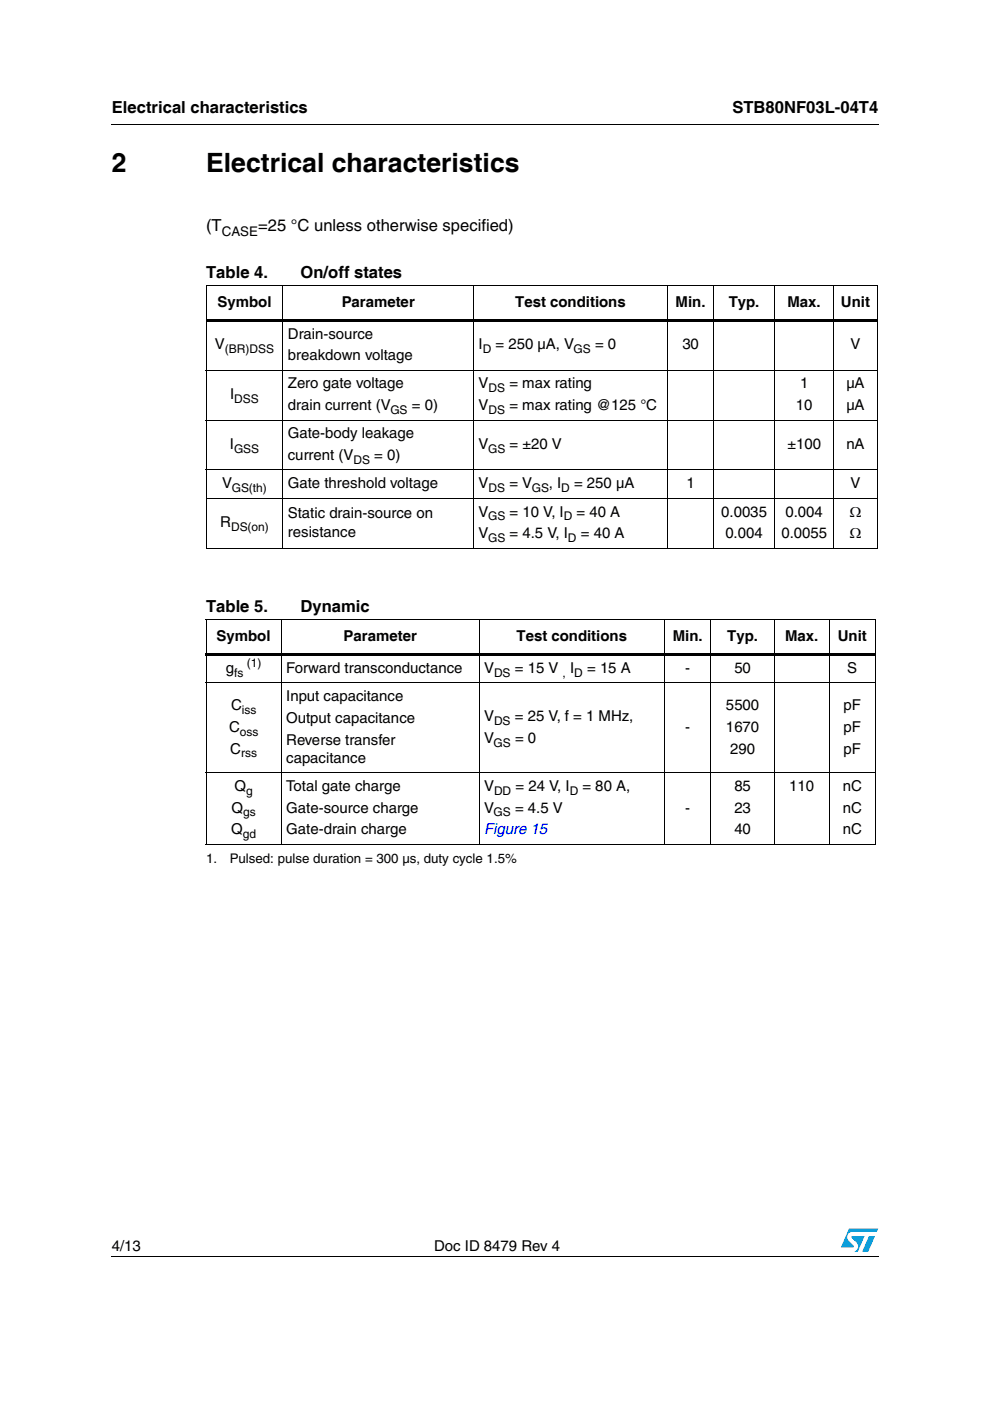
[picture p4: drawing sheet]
<svg xmlns="http://www.w3.org/2000/svg" width="210mm" height="297mm" viewBox="0 0 210 297" stroke-linecap="round" stroke-linejoin="round" font-family="sans-serif">
<defs><g id="words">
<g font-size="5.6">
<text x="23.7" y="36.4">2</text>
<text x="43.7" y="36.4">Electrical characteristics</text>
</g>
<g font-size="3.5">
<text x="23.7" y="23.9">Electrical characteristics</text>
<text x="155.3" y="23.9">STB80NF03L-04T4</text>
<text x="43.7" y="49.1">(T</text>
<text x="54.7" y="49.1">=25 °C unless otherwise specified)</text>
<text x="43.7" y="58.9">Table 4.</text>
<text x="63.7" y="58.9">On/off states</text>
<text x="43.7" y="129.9">Table 5.</text>
<text x="63.7" y="129.9">Dynamic</text>
</g>
<g font-size="3.2">
<text x="46.1" y="65.1">Symbol</text>
<text x="72.5" y="65.1">Parameter</text>
<text x="109.2" y="65.1">Test conditions</text>
<text x="143.3" y="65.1">Min.</text>
<text x="154.5" y="65.1">Typ.</text>
<text x="167" y="65.1">Max.</text>
<text x="178.3" y="65.1">Unit</text>
<text x="61" y="71.8">Drain-source</text>
<text x="45.6" y="74.1">V</text>
<text x="61" y="76.3">breakdown voltage</text>
<text x="101.5" y="74.1">I</text>
<text x="105.1" y="74.1">= 250 µA, V</text>
<text x="126.2" y="74.1">= 0</text>
<text x="144.7" y="74.1">30</text>
<text x="180.3" y="74.1">V</text>
<text x="61" y="82.4">Zero gate voltage</text>
<text x="101.5" y="82.4">V</text>
<text x="108" y="82.4">= max rating</text>
<text x="169.6" y="82.4">1</text>
<text x="179.5" y="82.4">µA</text>
<text x="48.8" y="84.6">I</text>
<text x="61" y="86.9">drain current (V</text>
<text x="87.3" y="86.9">= 0)</text>
<text x="101.5" y="86.9">V</text>
<text x="108" y="86.9">= max rating @125 °C</text>
<text x="168.7" y="86.9">10</text>
<text x="179.5" y="86.9">µA</text>
<text x="48.7" y="95.2">I</text>
<text x="61" y="92.9">Gate-body leakage</text>
<text x="101.5" y="95.2">V</text>
<text x="108" y="95.2">= ±20 V</text>
<text x="166.9" y="95.2">±100</text>
<text x="179.5" y="95.2">nA</text>
<text x="61" y="97.5">current (V</text>
<text x="79.4" y="97.5">= 0)</text>
<text x="47.1" y="103.5">V</text>
<text x="61" y="103.5">Gate threshold voltage</text>
<text x="101.5" y="103.5">V</text>
<text x="108" y="103.5">= V</text>
<text x="116.4" y="103.5">, I</text>
<text x="121.7" y="103.5">= 250 µA</text>
<text x="145.6" y="103.5">1</text>
<text x="180.3" y="103.5">V</text>
<text x="46.7" y="111.8">R</text>
<text x="61" y="109.9">Static drain-source on</text>
<text x="61" y="113.7">resistance</text>
<text x="101.5" y="109.5">V</text>
<text x="108" y="109.5">= 10 V, I</text>
<text x="122.3" y="109.5">= 40 A</text>
<text x="152.9" y="109.5">0.0035</text>
<text x="166.5" y="109.5">0.004</text>
<text x="180.2" y="109.5">Ω</text>
<text x="101.5" y="114.1">V</text>
<text x="108" y="114.1">= 4.5 V, I</text>
<text x="123.1" y="114.1">= 40 A</text>
<text x="153.8" y="114.1">0.004</text>
<text x="165.7" y="114.1">0.0055</text>
<text x="180.2" y="114.1">Ω</text>
<text x="45.9" y="136">Symbol</text>
<text x="72.9" y="136">Parameter</text>
<text x="109.5" y="136">Test conditions</text>
<text x="142.6" y="136">Min.</text>
<text x="154.2" y="136">Typ.</text>
<text x="166.4" y="136">Max.</text>
<text x="177.6" y="136">Unit</text>
<text x="47.9" y="142.7">g</text>
<text x="60.7" y="142.7">Forward transconductance</text>
<text x="102.6" y="142.7">V</text>
<text x="109.2" y="142.7">= 15 V</text>
<text x="120.9" y="142.7">I</text>
<text x="124.5" y="142.7">= 15 A</text>
<text x="145.3" y="142.7">-</text>
<text x="155.7" y="142.7">50</text>
<text x="179.6" y="142.7">S</text>
<text x="60.7" y="148.7">Input capacitance</text>
<text x="48.6" y="155.2">C</text>
<text x="49" y="150.6">C</text>
<text x="60.7" y="153.3">Output capacitance</text>
<text x="102.6" y="152.9">V</text>
<text x="109.2" y="152.9">= 25 V, f = 1 MHz,</text>
<text x="145.3" y="155.2">-</text>
<text x="153.9" y="150.6">5500</text>
<text x="153.9" y="155.2">1670</text>
<text x="178.9" y="150.6">pF</text>
<text x="178.9" y="155.2">pF</text>
<text x="48.8" y="159.8">C</text>
<text x="60.7" y="157.9">Reverse transfer</text>
<text x="60.7" y="161.7">capacitance</text>
<text x="102.6" y="157.5">V</text>
<text x="109.2" y="157.5">= 0</text>
<text x="154.8" y="159.8">290</text>
<text x="178.9" y="159.8">pF</text>
<text x="49.7" y="167.7">Q</text>
<text x="60.7" y="167.7">Total gate charge</text>
<text x="102.6" y="167.7">V</text>
<text x="109.3" y="167.7">= 24 V, I</text>
<text x="123.5" y="167.7">= 80 A,</text>
<text x="155.7" y="167.7">85</text>
<text x="167.3" y="167.7">110</text>
<text x="178.7" y="167.7">nC</text>
<text x="49.1" y="172.3">Q</text>
<text x="60.7" y="172.3">Gate-source charge</text>
<text x="102.6" y="172.3">V</text>
<text x="109.2" y="172.3">= 4.5 V</text>
<text x="145.3" y="172.3">-</text>
<text x="155.7" y="172.3">23</text>
<text x="178.7" y="172.3">nC</text>
<text x="49" y="176.9">Q</text>
<text x="60.7" y="176.9">Gate-drain charge</text>
<text x="155.7" y="176.9">40</text>
<text x="178.7" y="176.9">nC</text>
<text x="23.7" y="265.1">4/13</text>
<text x="92.1" y="265.1">Doc ID 8479 Rev 4</text>
</g>
<text font-size="3.2" fill="#00f" x="102.6" y="176.9">Figure 15</text>
<g font-size="2.8">
<text x="47" y="50">CASE</text>
<text x="43.7" y="182.9">1.</text>
<text x="48.7" y="182.9">Pulsed: pulse duration = 300 µs, duty cycle 1.5%</text>
</g>
<g font-size="2.5">
<text x="47.7" y="74.9">(BR)DSS</text>
<text x="102.4" y="74.9">D</text>
<text x="121.6" y="74.9">GS</text>
<text x="103.6" y="83.1">DS</text>
<text x="49.7" y="85.4">DSS</text>
<text x="82.8" y="87.7">GS</text>
<text x="103.6" y="87.7">DS</text>
<text x="49.6" y="96">GSS</text>
<text x="75" y="98.3">DS</text>
<text x="103.5" y="96">GS</text>
<text x="49.1" y="104.3">GS(th)</text>
<text x="103.6" y="104.3">DS</text>
<text x="112.8" y="104.3">GS</text>
<text x="119" y="104.3">D</text>
<text x="49" y="112.6">DS(on)</text>
<text x="103.5" y="110.3">GS</text>
<text x="119.5" y="110.3">D</text>
<text x="103.5" y="114.9">GS</text>
<text x="120.4" y="114.9">D</text>
<text x="49.7" y="143.5">fs</text>
<text x="52.3" y="141.4">(1)</text>
<text x="104.8" y="143.5">DS</text>
<text x="119.3" y="143.5">, D</text>
<text x="50.8" y="156">oss</text>
<text x="51.3" y="151.4">iss</text>
<text x="104.8" y="153.7">DS</text>
<text x="51.1" y="160.6">rss</text>
<text x="104.6" y="158.3">GS</text>
<text x="51.6" y="173.1">gs</text>
<text x="52.2" y="168.5">g</text>
<text x="104.6" y="173.1">GS</text>
<text x="104.8" y="168.5">DD</text>
<text x="120.8" y="168.5">D</text>
<text x="51.5" y="177.7">gd</text>
</g>
</g></defs>
<g fill="#0099d8">
<path d="M184.2 262.1h1.3l-1.4 3.3h-1.3z"/>
<path d="M180 260.5h6.2l-.3 .7h-5.2a1.13 1.13 0 0 0-1 .7 1.13 1.13 0 0 0 .3 1.2l1 1v.3l-2.7 .1z"/>
<path d="M180.6 262.1h2.7l-1.4 3.3h-.7a1.18 1.18 0 0 0 .4-1.9l-1-1.1z"/>
</g>
<path d="M23.6 26.2l.1 .2zM43.6 67.6h142.5v.6h-142.5zM43.6 138.6h142.1v.5h-142.1zM23.6 266.3l.1 .1z" fill="#000"/>
<g fill="none" stroke="#000" stroke-width=".21">
<path d="M23.7 26.3h162.6M43.6 60.5h142.5M43.6 78.5h142.5M43.7 60.6v45M60 60.4v55.9M100.4 60.4v55.9M141.5 60.4v55.9M151.3 60.4v55.9M164.2 60.4v55.9M176.8 60.4v55.9M186 60.6v17.8M186 78.6v20.9"/>
<path d="M43.6 89h142.5M43.6 99.6h142.5M186 99.7v5.9M43.6 105.6h142.5M43.6 116.2h142.5M43.7 105.7v10.4M186 105.7v10.4M43.6 131.4h142.1M43.7 131.5v13.2M59.6 131.3v47.8M101.6 131.3v47.8M140.9 131.3v47.8"/>
<path d="M150.7 131.3v47.8M164.2 131.3v47.8M175.8 131.3v47.8M185.6 131.5v13.2M43.6 144.8h142.1M43.7 144.9v18.9M185.6 144.9v18.9M43.6 163.9h142.1M43.6 179h142.1M43.7 163.9v15M185.6 163.9v15M23.7 266.3h162.6"/>
</g>
<use href="#words"/>
</svg>
